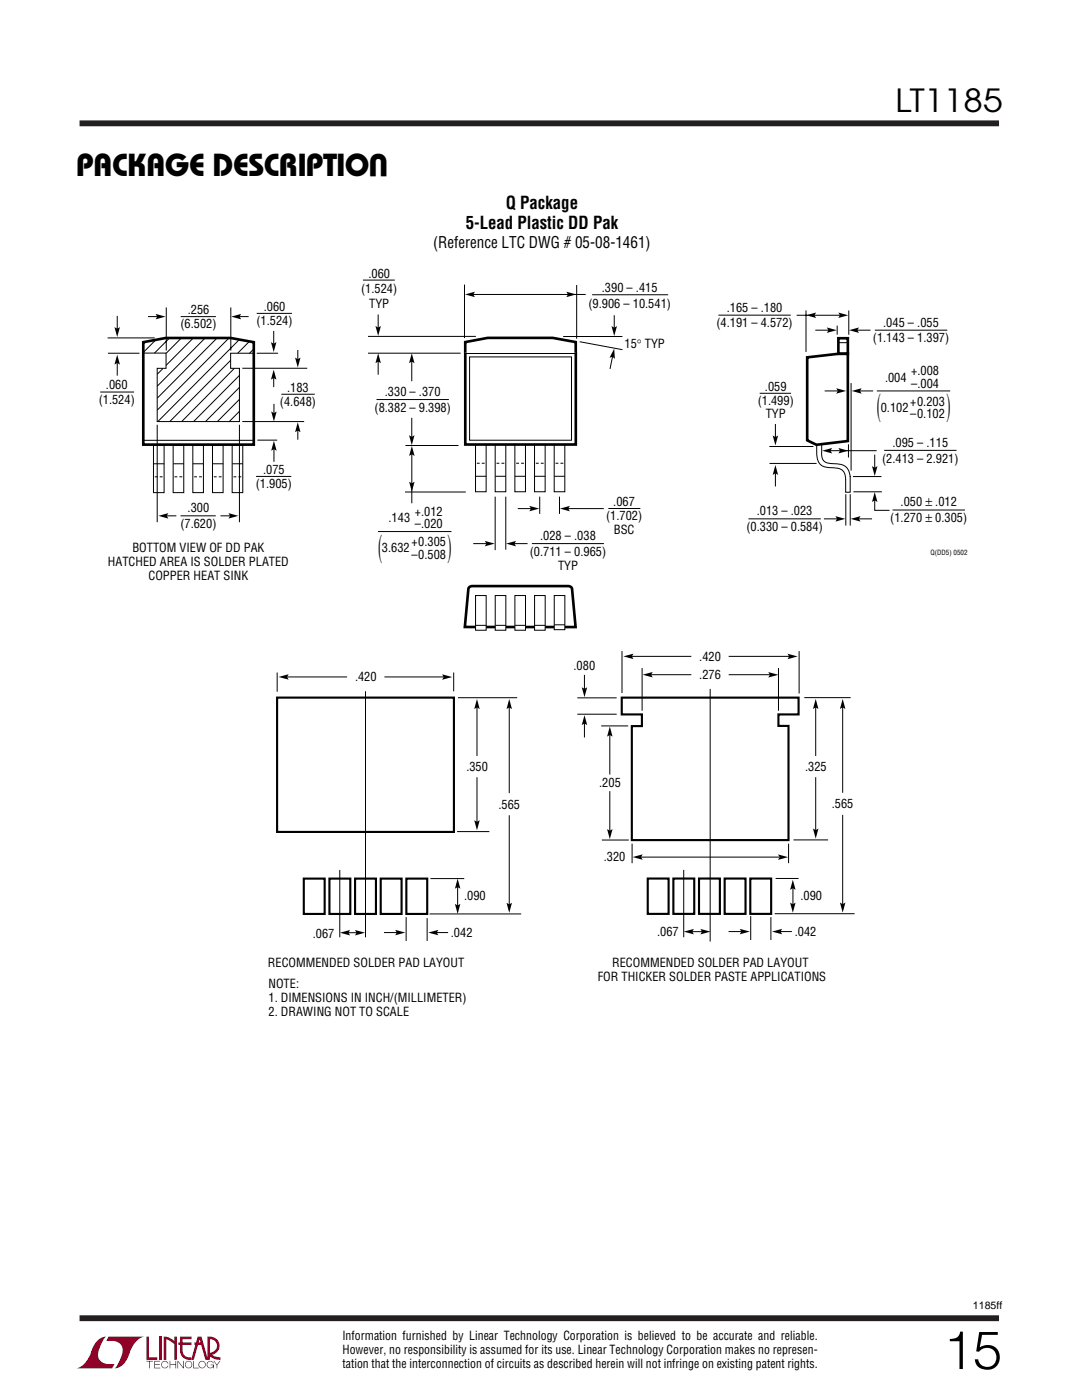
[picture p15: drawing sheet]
<svg xmlns="http://www.w3.org/2000/svg" width="216mm" height="279mm" viewBox="0 0 216 279" stroke-linecap="round" stroke-linejoin="round" font-family="sans-serif">
<defs><g id="words">
<text font-size="10.6" x="188.3" y="273.2">15</text>
<g font-size="6.7">
<text x="175" y="83.1">(</text>
<text x="188.9" y="83.1">)</text>
<text x="75.4" y="111.1">(</text>
<text x="89.3" y="111.1">)</text>
</g>
<g font-size="6.4">
<text x="15.2" y="35.2">PACKAGE DESCRIPTIO</text>
<text x="77.5" y="30.7" transform="rotate(-180 77.5 30.7)">U</text>
</g>
<text font-size="6.3" x="178.6" y="22.3">LT1185</text>
<g font-size="3.5">
<text x="100.9" y="41.7">Q Package</text>
<text x="92.9" y="45.6">5-Lead Plastic DD Pak</text>
</g>
<text font-size="3.2" x="86.4" y="49.5">(Reference LTC DWG # 05-08-1461)</text>
<g font-size="2.5">
<text x="72.1" y="58.6">(1.524)</text>
<text x="73.5" y="55.4">.060</text>
<text x="120.1" y="58.2">.390 – .415</text>
<text x="36" y="65.5">(6.502)</text>
<text x="37.5" y="62.7">.256</text>
<text x="51.2" y="64.9">(1.524)</text>
<text x="52.6" y="62">.060</text>
<text x="73.7" y="61.4">TYP</text>
<text x="117.4" y="61.4">(9.906 – 10.541)</text>
<text x="143" y="65.4">(4.191 – 4.572)</text>
<text x="145" y="62.2">.165 – .180</text>
<text x="176.2" y="65.2">.045 – .055</text>
<text x="124.6" y="69.5">15° TYP</text>
<text x="174.2" y="68.4">(1.143 – 1.397)</text>
<text x="21.1" y="77.7">.060</text>
<text x="176.6" y="76.2">.004</text>
<text x="181.8" y="74.9">+.008</text>
<text x="181.8" y="77.4">–.004</text>
<text x="19.7" y="80.6">(1.524)</text>
<text x="55.9" y="81">(4.648)</text>
<text x="57.3" y="78.2">.183</text>
<text x="74.7" y="82.2">(8.382 – 9.398)</text>
<text x="76.8" y="79">.330 – .370</text>
<text x="151.2" y="80.9">(1.499)</text>
<text x="152.6" y="78.1">.059</text>
<text x="152.8" y="83.4">TYP</text>
<text x="175.7" y="82.2">0.102</text>
<text x="181.6" y="80.9">+0.203</text>
<text x="181.6" y="83.4">–0.102</text>
<text x="178.1" y="89.2">.095 – .115</text>
<text x="52.5" y="94.6">.075</text>
<text x="176" y="92.3">(2.413 – 2.921)</text>
<text x="51.1" y="97.4">(1.905)</text>
<text x="122.4" y="101">.067</text>
<text x="179.7" y="101.1">.050 ± .012</text>
<text x="36" y="105.4">(7.620)</text>
<text x="37.4" y="102.2">.300</text>
<text x="77.5" y="104.2">.143</text>
<text x="82.8" y="103">+.012</text>
<text x="82.8" y="105.4">–.020</text>
<text x="107.8" y="107.8">.028 – .038</text>
<text x="120.9" y="103.8">(1.702)</text>
<text x="122.5" y="106.6">BSC</text>
<text x="149" y="106">(0.330 – 0.584)</text>
<text x="151" y="102.8">.013 – .023</text>
<text x="177.6" y="104.2">(1.270 ± 0.305)</text>
<text x="21.5" y="113">HATCHED AREA IS SOLDER PLATED</text>
<text x="26.4" y="110.2">BOTTOM VIEW OF DD PAK</text>
<text x="76.2" y="110.2">3.632</text>
<text x="82.1" y="109">+0.305</text>
<text x="82.1" y="111.5">–0.508</text>
<text x="105.7" y="110.9">(0.711 – 0.965)</text>
<text x="111.3" y="113.8">TYP</text>
<text x="29.6" y="115.8">COPPER HEAT SINK</text>
<text x="139.5" y="131.9">.420</text>
<text x="70.8" y="136">.420</text>
<text x="114.4" y="133.7">.080</text>
<text x="139.5" y="135.5">.276</text>
<text x="93.1" y="153.8">.350</text>
<text x="160.6" y="153.8">.325</text>
<text x="99.5" y="161.4">.565</text>
<text x="119.6" y="157.1">.205</text>
<text x="166" y="161.3">.565</text>
<text x="120.5" y="171.9">.320</text>
<text x="92.6" y="179.6">.090</text>
<text x="159.7" y="179.6">.090</text>
<text x="62.4" y="187.2">.067</text>
<text x="90" y="187">.042</text>
<text x="131.1" y="186.8">.067</text>
<text x="158.6" y="186.8">.042</text>
<text x="53.5" y="193">RECOMMENDED SOLDER PAD LAYOUT</text>
<text x="53.6" y="197.1">NOTE:</text>
<text x="119.3" y="195.9">FOR THICKER SOLDER PASTE APPLICATIONS</text>
<text x="122.2" y="193">RECOMMENDED SOLDER PAD LAYOUT</text>
<text x="53.6" y="199.9">1. DIMENSIONS IN INCH/(MILLIMETER)</text>
<text x="53.6" y="202.7">2. DRAWING NOT TO SCALE</text>
<text x="68.3" y="267.4">Information furnished by Linear Technology Corporation is believed to be accurate and reliable.</text>
<text x="68.3" y="270.3">However, no responsibility is assumed for its use. Linear Technology Corporation makes no represen-</text>
<text x="68.3" y="273">tation that the interconnection of circuits as described herein will not infringe on existing patent rights.</text>
</g>
<text font-size="2.1" x="194.1" y="261.3">1185ff</text>
<text font-size="1.4" x="185.7" y="110.7">Q(DD5) 0502</text>
</g></defs>
<path d="M15.9 24.6h183.4M15.9 263.1h183.4" fill="none" stroke="#231f20" stroke-width="1.2" stroke-linecap="butt"/>
<g fill="#900027">
<path d="M29.2 266.7h.5v4.2h1.7v.5h-2.2z"/>
<path d="M19.7 267.3l.5-.3 1-.3a5.2 5.2 0 0 0-1.6 4.2 2.65 2.65 0 0 0 3.3 1.3l-.5 .9h-7.2a5 5 0 0 0 3.2-3.9l.4-.8z"/>
<path d="M21.7 266.7h7.1a5 5 0 0 0-3.1 3.9 3.3 3.3 0 0 1-2.8 2.5 5.2 5.2 0 0 0 1.5-4.2 2.65 2.65 0 0 0-3.2-1.3z"/>
<path d="M31.7 266.7h.6v4.7h-.6z"/>
<path d="M32.7 266.7l1.1 .2 1 .7v-.9h.5v4.7h-.5v-3.1l-1.6-1v4.1h-.5z"/>
<path d="M29.2 271.6h1.3v.1h-.6v1.4h-.1v-1.4h-.6z"/>
<path d="M30.8 271.6h1.1v.1h-1v.6h1v.1h-1v.6h1.1v.1h-1.2z"/>
<path d="M33.8 271.6h.2v.7h1v-.7h.1v1.5h-.1v-.7h-1v.7h-.2z"/>
<path d="M35.4 271.6h.2l1 1.3v-1.3h.1v1.5h-.1l-1.1-1.3v1.3h-.1z"/>
<path d="M38.6 271.6h.1v1.4h1v.1h-1.1z"/>
<path d="M42.6 271.6h.1l.6 .7 .5-.7h.2l-.7 .9v.6h-.1v-.6z"/>
<path d="M35.9 266.7h2.3v.6h-1.8v.6h1.8v.5h-1.8v1.2a1.35 1.35 0 0 0 1.8 1.3v.5l1.2-4.6 .8-.1 1.2 4.2v-4.2a1.88 1.88 0 0 1 2.4 1.4 1.88 1.88 0 0 1-1.5 2.3l.7 .4 1 .1v.5h-.4a3.4 3.4 0 0 1-1.9-.8v-.6a1.37 1.37 0 0 0 1.6-1.3 1.37 1.37 0 0 0-1.4-1.4v4.1h-.9l-.9-3h-1.3v-.5h1.2l-.2-.6-1.1 4.1a2.1 2.1 0 0 1-2.7-1.3l-.1-1.7h-.3v-.5h.3z"/>
<path d="M37.1 271.8a.74 .74 0 0 1 1.2 .1 .74 .74 0 0 1-.4 1.1 .74 .74 0 0 1-1-.7h.1a.6 .6 0 0 0 .9 .6 .6 .6 0 0 0 .2-1 .6 .6 0 0 0-1 .2l-.1 .2h-.1z"/>
<path d="M39.8 271.8a.74 .74 0 0 1 1.2 .1 .74 .74 0 0 1-.5 1.1 .74 .74 0 0 1-.9-.7h.1a.6 .6 0 0 0 .9 .6 .6 .6 0 0 0 .2-1 .6 .6 0 0 0-1 .2l-.1 .2h-.1z"/>
<path d="M41.4 271.8a.73 .73 0 0 1 1.2 .3h-.1a.6 .6 0 0 0-.9-.2 .6 .6 0 0 0 .1 .9 .6 .6 0 0 0 .8-.3h-.5v-.2h.7v.8h-.1v-.3a.74 .74 0 0 1-1.1 .1 .74 .74 0 0 1-.1-1.1z"/>
<path d="M32.4 271.8a.73 .73 0 0 1 1.2 .4h-.1a.6 .6 0 0 0-.9-.4 .6 .6 0 0 0-.1 1 .6 .6 0 0 0 1-.2h.1a.74 .74 0 0 1-1.1 .4 .74 .74 0 0 1-.1-1.2z"/>
</g>
<g fill="none" stroke="#000" stroke-width=".2">
<path d="M80.8 98.2h12.1M80.9 88.9h10.6M82.2 90.1v10.3M98.8 99.1v10.7M100.9 99.1v10.6M107.7 99.1v3.5M111.6 99.1v3.5M75.4 106.1h14.7M94.4 108.5h2.8M102.5 108.5h2.8M103.3 101.5h2.8M106.1 108.5h14.4"/>
<path d="M113.3 101.5h7.2M121.4 101.5h6.4"/>
</g>
<path d="M81.6 96.1l.6 .4 .5-.4-.5 2zM82.2 89l.5 2-.5-.3-.6 .3zM96.7 107.9l2 .6-2 .5 .4-.5zM101 108.5l2-.6-.4 .6 .4 .5zM105.6 101l2 .5-2 .5 .3-.5zM111.7 101.5l2-.5-.3 .5 .3 .5z" fill="#000"/>
<path d="M93.7 117.1l.5-.1h19.2a.71 .71 0 0 1 .7 .6l.8 7.5h-22.1l.7-7.5z" fill="none" stroke="#000" stroke-width=".53"/>
<g fill="#fff" stroke="#000" stroke-width=".2">
<path d="M110.6 118.9h2.1v6.8h-2.1z"/>
<path d="M94.9 118.9h2.1v6.9h-2.1z"/>
</g>
<path d="M94.9 124.8h2.1M110.6 124.7h2.1" fill="none" stroke="#000" stroke-width=".2"/>
<path d="M98.8 118.9h2.1v6.9h-2.1z" fill="#fff" stroke="#000" stroke-width=".2"/>
<path d="M98.8 124.8h2.2" fill="none" stroke="#000" stroke-width=".2"/>
<path d="M106.7 118.9h2.1v6.9h-2.1z" fill="#fff" stroke="#000" stroke-width=".2"/>
<path d="M106.7 124.8h2.1" fill="none" stroke="#000" stroke-width=".2"/>
<path d="M102.7 118.9h2.2v6.9h-2.2z" fill="#fff" stroke="#000" stroke-width=".2"/>
<path d="M102.8 124.8h2.1" fill="none" stroke="#000" stroke-width=".2"/>
<path d="M110.6 88.7h2.1v9.4h-2.1z" fill="#fff" stroke="#000" stroke-width=".2"/>
<path d="M110.6 95.1h2.1" fill="none" stroke="#000" stroke-width=".2"/>
<path d="M110.9 92.5h1.8" fill="none" stroke="#000" stroke-width=".2" stroke-dasharray=".6 .4" stroke-linecap="butt"/>
<g fill="#fff" stroke="#000" stroke-width=".2">
<path d="M106.7 88.7h2.1v9.4h-2.1z"/>
<path d="M102.7 88.7h2.2v9.4h-2.2z"/>
<path d="M98.8 88.7h2.1v9.4h-2.1z"/>
<path d="M94.9 88.7h2.1v9.4h-2.1z"/>
</g>
<path d="M94.9 95.1h2.1M98.8 95.1h2.1M102.8 95.1h2.1M106.7 95.1h2.1M149.3 103.5h14.5" fill="none" stroke="#000" stroke-width=".2"/>
<path d="M95.1 92.5h1.9M99.1 92.5h1.8M103 92.5h1.9M106.9 92.5h1.9" fill="none" stroke="#000" stroke-width=".2" stroke-dasharray=".6 .4" stroke-linecap="butt"/>
<path d="M161.1 71.3l6.2-.7h1.9v17.4l-6.3 .8-1.8-.9z" fill="#fff" stroke="#000" stroke-width=".53"/>
<g fill="none" stroke="#000" stroke-width=".2">
<path d="M72.4 55.9h6.4M92.7 56.8v10.7M115.1 56.9v10.7M118.2 58.8h15.1M73.4 70.5h18.5M73.4 67.1h21.6M75.1 79.7h14.5M75.5 62.8v2.7M75.5 72.1v2.7M82.2 72.1v4M92.8 70.5h22.1M112.4 67.2h11.8"/>
<path d="M115.7 68.2l8.5 1.6M122.6 62.9v2.7M143.3 62.9h14.5M151.6 78.5h6.2M159 62.9h8.9M160.8 61.9v8.3M162.7 65.9h2.7M164.6 78h2.7M167 65v1.8M167.3 68.4h1.9M169.4 62v4.8M169.8 76.5v17.4"/>
<path d="M171 65.9h2.7M171.5 78h2.7M174.6 65.9h14.4M175 78h14.6M82.2 83.4v3.9M153.5 89.1h8.8M153.5 92.5h9.4M154.7 84.6v2.7M154.7 94.3v2.8M163 88.8v1.5a2.49 2.49 0 0 0 1.9 2.9l.6 .1a5.1 5.1 0 0 1 2.5 .5l.4 .4 .2 .6 .1 3.4h.9v-3.1M164 88.6v1.5a1.88 1.88 0 0 0 2.2 2.4 2.87 2.87 0 0 1 3.4 2.7M165.2 89.9h9.7"/>
<path d="M168.8 98.6v6.3M169.3 88.7v2.6M169.7 98.6v6.3M170.2 95.1h5.7M170.3 98.1h5.7M174.5 99.8v2h3M174.5 90.7v2.8M176.4 89.9h14.5M164.4 103.6h2.7M171.3 103.6h2.7M178.1 101.8h14.4"/>
</g>
<path d="M92.8 70.4v-2.1l4.5-.9h13l4.6 .9v2.4M167.3 67.5h1.9v3.1h-1.9z" fill="none" stroke="#000" stroke-width=".53"/>
<g fill="#000">
<path d="M92.8 58.8l2-.6-.4 .6 .4 .5zM113 58.2l2 .6-2 .5 .3-.5zM75.5 70.5l.5 2-.5-.3-.6 .3zM74.9 65.1l.6 .3 .5-.3-.5 1.9zM82.2 70.5l.5 2-.5-.3-.6 .3zM122 65.1l.6 .3 .5-.3-.5 2zM160.9 62.9l1.9-.5-.3 .5 .3 .6zM165 65.4l2 .5-2 .5 .3-.5zM166.9 77.5l1.9 .5-1.9 .6 .3-.6zM167.3 62.4l2 .5-2 .6 .3-.6zM169.4 65.9l2-.5-.3 .5 .3 .5zM169.9 78l2-.5-.3 .5 .3 .6z"/>
<path d="M81.6 86.9l.6 .3 .5-.3-.5 1.9zM154.2 86.9l.5 .3 .6-.3-.6 2zM154.7 92.8l.6 2-.6-.3-.5 .3zM164.1 89.9l1.9-.5-.3 .5 .3 .6zM167.3 89.4l2 .5-2 .6 .3-.6zM174 93l.5 .3 .6-.3-.6 2zM174.5 98.2l.6 2-.6-.3-.5 .3zM166.7 103l2 .6-2 .5 .3-.5zM169.7 103.6l2-.6-.3 .6 .3 .5z"/>
</g>
<path d="M94.2 58.8h22.7z" fill="#000" stroke="#000" stroke-width=".2"/>
<path d="M92.8 70.4h22.1v18.3h-22.1z" fill="#fff" stroke="#000" stroke-width=".53"/>
<path d="M93.7 71.2h20.3v16.7h-20.3z" fill="#fff" stroke="#000" stroke-width=".2"/>
<g fill="none" stroke="#000" stroke-width=".2">
<path d="M92.8 70.5h22.1M122.3 71l-.6 2.6M55.3 134.2v3.9M56.3 135.1h13M72.9 138v49.1M76.7 135.1h12.8M90.5 134.2v3.8M91.4 139.2h11.8M115.2 139.3h7.8M116.6 134.7v3M124.1 129.9v8.4M125.1 131h12.8"/>
<path d="M128.1 133.3v8.5M128.9 134.7h9M141.7 137.5v50.4M145.4 131h13M145.4 134.7h9.2M155.3 133.3v8.5M159.5 129.9v8.5M160.5 139.2h9.2M95.2 140.2v10.7M95.2 155.1v9.9M101.6 140.2v18.1M115.2 142.5h7.8"/>
<path d="M116.6 144.1v3.1M120 144.9h5.3M121.7 146.2v8.4M121.7 157.9v8.3M162.8 140.2v10.7M162.8 155.1v11.6M168.1 140.2v18M67.8 173.6v13.5M85.9 175.3h6.7M91.2 166h6.4M91.3 176.3v4.5M101.6 162.7v18.9"/>
<path d="M120.1 167.6h5.4M126.1 168.4v3.9M127.6 171.1h27.9M136.4 173.6v13.4M154.8 175.3h4.5M157.4 168.4v3.9M158.2 176.5v4.4M158.3 167.6h6.9M168.1 162.6v19M69 186.1h2.8M76.6 186.1h3.5M81 183v4.8"/>
<path d="M85.2 183.2v4.6M85.7 182.4h18.3M86 186.1h3.4M137.5 185.9h3.2M145.4 185.9h3.4M149.8 182.8v4.8M153.8 183v4.6M154.6 185.9h3.4M154.6 182.4h15.9"/>
</g>
<g fill="#000">
<path d="M122.6 69.6l.1 2-.5-.4-.6 .2zM55.6 135.1l2-.5-.3 .5 .3 .5zM88.2 134.6l2 .5-2 .6 .3-.6zM116.1 137.2l.5 .3 .6-.3-.6 1.9zM124.4 131l2-.5-.3 .5 .3 .5zM128.3 134.6l1.9-.5-.3 .6 .3 .5zM153.3 134.1l2 .6-2 .5 .3-.5zM157.1 130.5l2 .5-2 .6 .4-.6zM95.2 139.5l.5 2-.5-.3-.6 .3zM101.6 139.5l.6 2-.6-.3-.5 .3zM116.6 142.7l.6 2-.6-.3-.5 .3zM121.7 145l.5 2-.5-.3-.6 .3z"/>
<path d="M162.8 139.5l.5 2-.5-.3-.6 .3zM168.1 139.5l.6 2-.6-.3-.5 .3zM91.3 175.4l.6 2-.6-.4-.5 .4zM94.6 163.7l.6 .3 .5-.3-.5 2zM121.1 165.5l.6 .3 .5-.3-.5 1.9zM126.3 171l1.9-.5-.3 .5 .3 .6zM155.2 170.5l2 .6-2 .5 .4-.5zM158.2 175.6l.5 2-.5-.3-.5 .3zM162.2 165.4l.6 .3 .5-.3-.5 1.9zM67.9 186.1l2-.5-.4 .5 .4 .6zM70.8 185.6l2 .6-2 .5 .3-.6zM78.9 185.6l1.9 .5-1.9 .6 .3-.6z"/>
<path d="M85.5 186.1l2-.5-.3 .5 .3 .6zM90.8 180.4l.5 .3 .6-.3-.6 2zM101.1 180.2l.5 .3 .6-.3-.6 1.9zM136.5 185.9l2-.5-.4 .5 .4 .6zM139.8 185.4l1.9 .5-1.9 .6 .3-.6zM147.6 185.4l2 .5-2 .6 .3-.6zM154.1 185.9l2-.5-.4 .5 .4 .6zM157.7 180.1l.5 .4 .5-.4-.5 2zM167.6 180.1l.5 .3 .6-.3-.5 2z"/>
</g>
<path d="M55.3 139.2h35.3v26.8h-35.3zM124.1 139.2h35.2v3.4h-4v2.3h2v22.8h-31.2v-22.8h2v-2.3h-4zM60.6 175.3h4.2v7.1h-4.2zM65.7 175.3h4.2v7.1h-4.2zM70.9 175.3h4.1v7.1h-4.1zM76 175.3h4.1v7.1h-4.1zM81.1 175.3h4.1v7.1h-4.1zM129.2 175.3h4.2v7.1h-4.2zM134.4 175.3h4.1v7.1h-4.1zM139.5 175.3h4.1v7.1h-4.1zM144.6 175.3h4.2v7.1h-4.2zM149.7 175.3h4.2v7.1h-4.2z" fill="none" stroke="#000" stroke-width=".42"/>
<path d="M46.3 88.9h2.1v9.4h-2.1z" fill="#fff" stroke="#000" stroke-width=".2"/>
<path d="M46.3 92.6h2.2" fill="none" stroke="#000" stroke-width=".2"/>
<path d="M46.6 95.2h1.9" fill="none" stroke="#000" stroke-width=".2" stroke-dasharray=".6 .4" stroke-linecap="butt"/>
<g fill="#fff" stroke="#000" stroke-width=".2">
<path d="M42.4 88.9h2.1v9.4h-2.1z"/>
<path d="M38.5 88.9h2.1v9.4h-2.1z"/>
<path d="M34.5 88.9h2.2v9.4h-2.2z"/>
<path d="M30.6 88.9h2.1v9.4h-2.1z"/>
</g>
<path d="M30.6 92.6h2.2M34.6 92.6h2.1M38.5 92.6h2.1M42.4 92.6h2.1" fill="none" stroke="#000" stroke-width=".2"/>
<path d="M30.9 95.2h1.9M34.8 95.2h1.9M38.7 95.2h1.9M42.7 95.2h1.8" fill="none" stroke="#000" stroke-width=".2" stroke-dasharray=".6 .4" stroke-linecap="butt"/>
<path d="M28.6 68.3l4.5-.8h12.9l4.6 .8v20.4h-22z" fill="#fff" stroke="#000" stroke-width=".53"/>
<path d="M28.6 87.9h22z" fill="#fff" stroke="#000" stroke-width=".2"/>
<g fill="none" stroke="#000" stroke-width=".2">
<path d="M20 78.2h6.8M21.5 67.4h9.4M21.5 70.5h6.3M23.4 63v2.7M23.4 71.6v3.4M28.6 70.5h4.5v3h-1.7v10.6h16.4v-10.6h-1.8v-3h4.6M29.5 63.2h2M31.1 67.9l-2.5 2.4M32.5 73.5l-1.1 1.2M33.2 61.4v8.6M33.8 67.5l-3 3M36.1 63.2h7"/>
<path d="M36.2 67.5l-3 3M38.6 67.5l-5.5 5.4M40.9 67.5l-9.5 9.6M43.3 67.5l-11.9 12M45.7 67.5l-14.3 14.3M46 71.9l-12.1 12.3M46.1 61.4v8.6M46.8 73.5l-10.6 10.7M46.9 63.2h2.7M47.7 67.8l-16.1 16.3M47.7 79.7l-4.3 4.4M47.8 77.3l-6.8 6.8"/>
<path d="M47.8 74.9l-9.2 9.2M48.3 73.5h13M49.7 68.2l-2.3 2.3M50.6 69.7l-.8 .8M51.2 62.5h7.1M51.2 70.5h4.3M54.6 66v2.7M54.6 74.6v2.7M56.1 78.7h6.7M59.4 69.8v2M31.4 84.8v19.4M47.7 82.1l-2 2.1"/>
<path d="M47.8 84.8v19.4M48.3 84.1h12.4M51.1 95.1h7M51.3 87.8h4M54.7 80.6v2M54.7 88.8v3.4M59.4 85.1v2.7M33.2 102.9h2M36 102.9h7.1M44 102.9h2"/>
</g>
<path d="M23.4 70.8l.5 2-.5-.4-.6 .4zM22.8 65.3l.6 .3 .5-.3-.5 2zM31.1 62.6l1.9 .6-1.9 .5 .3-.5zM46.1 63.2l2-.6-.3 .6 .3 .5zM54.6 73.8l.6 2-.6-.4-.5 .4zM54.1 68.3l.5 .3 .6-.3-.6 2zM58.9 71.4l.5 .3 .6-.3-.6 1.9zM54.7 88l.5 2-.5-.4-.6 .4zM54.1 82.1l.6 .3 .5-.3-.5 2zM59.4 84.3l.6 2-.6-.4-.5 .4zM31.6 102.9l2-.5-.3 .5 .3 .6zM45.6 102.4l2 .5-2 .6 .3-.6z" fill="#000"/>
<use href="#words"/>
</svg>
